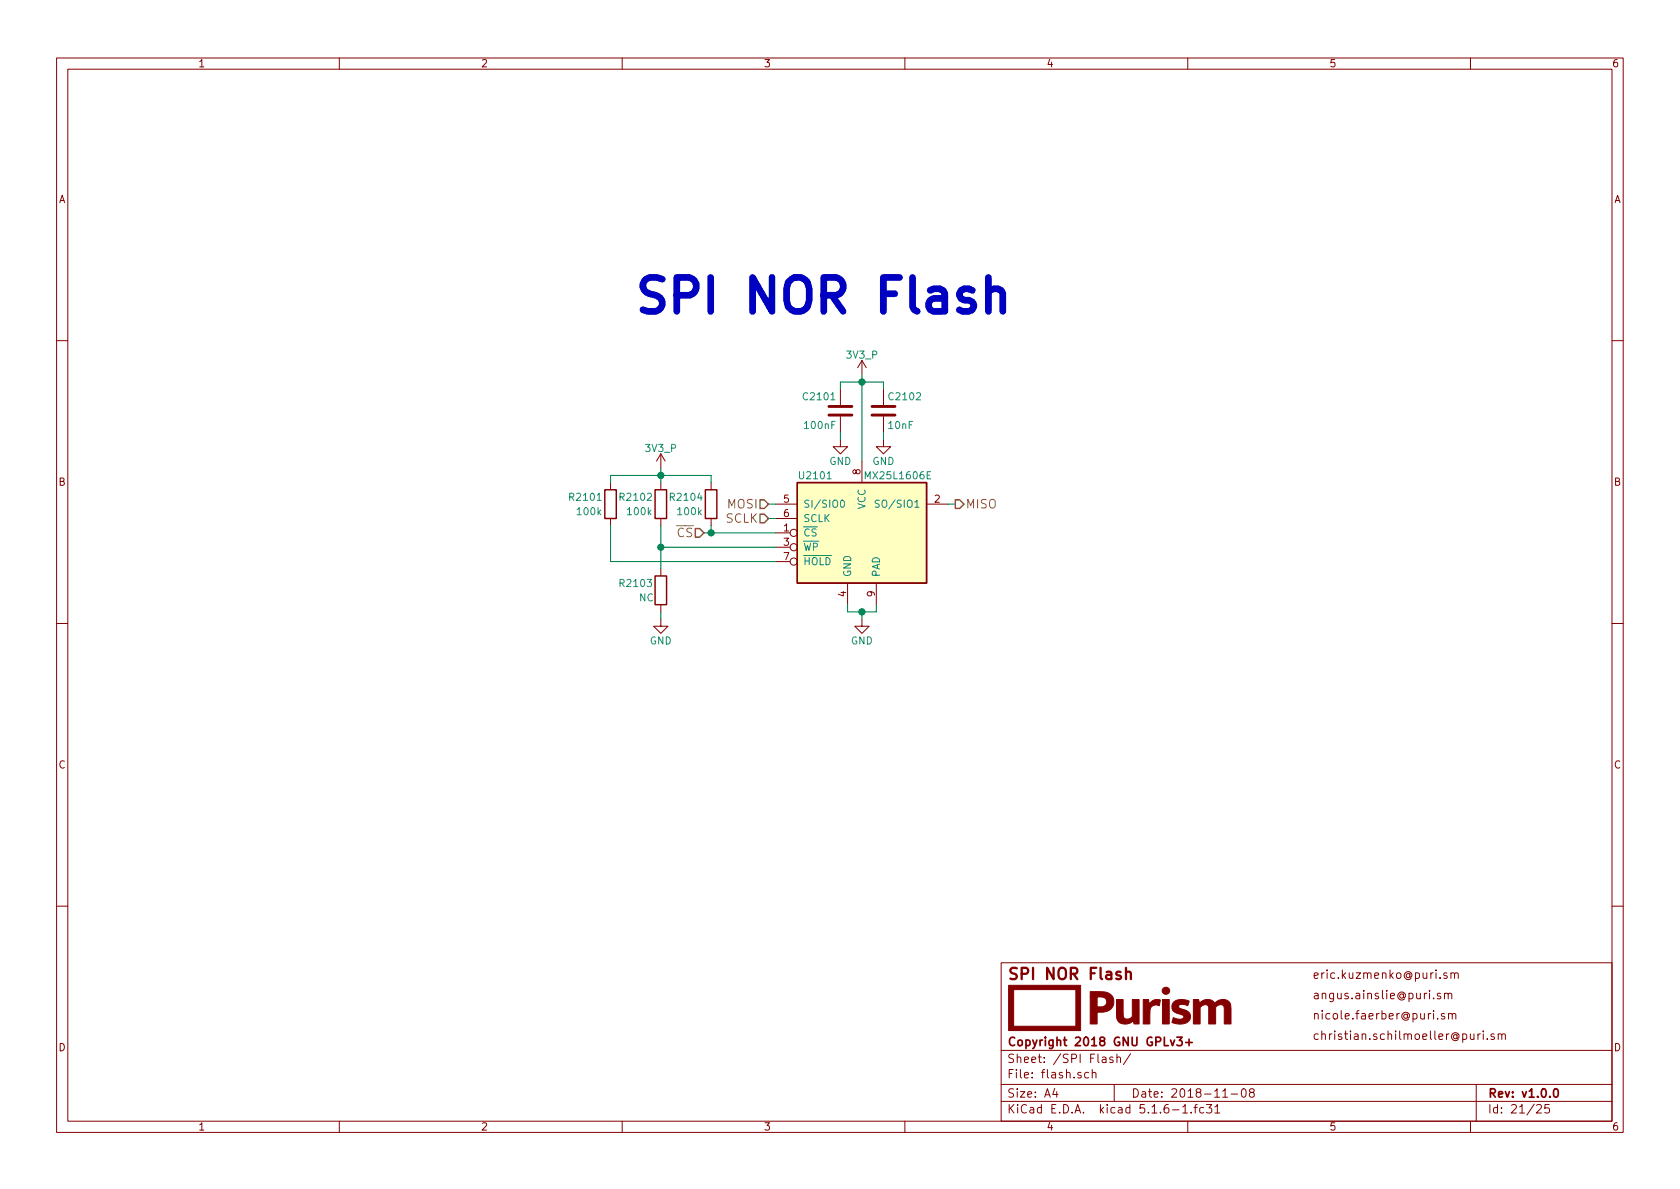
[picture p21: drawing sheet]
EESchema Schematic File Version 4
EELAYER 30 0
EELAYER END
$Descr A4 11693 8268
encoding utf-8
Sheet 21 25
Title "SPI NOR Flash"
Date "2018-11-08"
Rev "v1.0.0"
Comp "Copyright 2018 GNU GPLv3+"
Comment1 "eric.kuzmenko@puri.sm"
Comment2 "angus.ainslie@puri.sm"
Comment3 "nicole.faerber@puri.sm"
Comment4 "christian.schilmoeller@puri.sm"
$EndDescr
$Comp
L power:GND #PWR02105
U 1 1
P 6000 4300
F 0 "#PWR02105" H 6000 4050 50  0001 C CNN
F 1 "GND" H 6000 4150 50  0000 C CNN
F 2 "" H 6000 4300 50  0001 C CNN
F 3 "" H 6000 4300 50  0001 C CNN
	1    6000 4300
	1    0    0    -1  
$EndComp
$Comp
L dvk-mx8m-bsb:MX25L1606E U2101
U 1 1
P 6000 3700
F 0 "U2101" H 5675 4100 50  0000 C CNN
F 1 "MX25L1606E" H 6250 4100 50  0000 C CNN
F 2 "dvk-mx8m-bsb:MX25L1606EZNI" H 6800 3800 50  0001 C CNN
F 3 "http://www.macronix.com/Lists/Datasheet/Attachments/7465/MX25L1606E,%203V,%2016Mb,%20v1.9.pdf" H 6150 3600 50  0001 C CNN
F 4 "Macronix" H 6000 3700 60  0001 C CNN "MFG Name"
F 5 "MX25L1606EZNI-12G" H 6000 3700 60  0001 C CNN "MFG Part Num"
F 6 "MX25L1606EZNI-12G" H 6000 3700 60  0001 C CNN "Distrib PN"
F 7 "https://www.arrow.com/en/products/mx25l1606ezni-12g/macronix-international" H 6000 3700 60  0001 C CNN "Distrib Link"
F 8 "-" H 6000 3700 60  0001 C CNN "Tolerance"
F 9 "https://www.digikey.com/products/en/integrated-circuits-ics/memory/774?k=&pkeyword=&pv1291=5519&pv1291=7498&pv1291=5520&pv1291=3298&pv1291=9457&pv1291=9363&pv1291=4953&pv1291=6332&pv1291=4954&FV=8e80066%2Cmu100MHz%7C800%2Cmu104MHz%7C800%2Cmu33MHz%7C800%2Cmu40MHz%7C800%2Cmu52MHz%7C800%2Cmu54MHz%7C800%2Cmu56MHz%7C800%2Cmu65MHz%7C800%2Cmu66MHz%7C800%2Cmu75MHz%7C800%2Cmu80MHz%7C800%2Cmu86MHz%7C800%2C1f140000%2Cffe00306%2C23805c6%2C23805ca%2C23805dd%2C23805e2%2C23805ed%2C2380617%2C2380618%2C238063c%2C238063f%2C2380641%2C238067c%2C238067d%2C2380692%2C2380694&quantity=0&ColumnSort=1000011&page=1&pageSize=500" H 6000 3700 60  0001 C CNN "Others"
	1    6000 3700
	1    0    0    -1  
$EndComp
$Comp
L dvk-mx8m-bsb:3V3_P #PWR02104
U 1 1
P 6000 2600
F 0 "#PWR02104" H 6000 2450 50  0001 C CNN
F 1 "3V3_P" H 6000 2740 50  0000 C CNN
F 2 "" H 6000 2600 50  0001 C CNN
F 3 "" H 6000 2600 50  0001 C CNN
	1    6000 2600
	1    0    0    -1  
$EndComp
$Comp
L Device:C C2101
U 1 1
P 5850 2850
F 0 "C2101" H 5875 2950 50  0000 L CNN
F 1 "100nF" H 5875 2750 50  0000 L CNN
F 2 "Capacitor_SMD:C_0402_1005Metric" H 5888 2700 50  0001 C CNN
F 3 "" H 5850 2850 50  0001 C CNN
	1    5850 2850
	-1   0    0    -1  
$EndComp
$Comp
L Device:C C2102
U 1 1
P 6150 2850
F 0 "C2102" H 6175 2950 50  0000 L CNN
F 1 "10nF" H 6175 2750 50  0000 L CNN
F 2 "Capacitor_SMD:C_0402_1005Metric" H 6188 2700 50  0001 C CNN
F 3 "" H 6150 2850 50  0001 C CNN
	1    6150 2850
	1    0    0    -1  
$EndComp
$Comp
L power:GND #PWR02103
U 1 1
P 5850 3050
F 0 "#PWR02103" H 5850 2800 50  0001 C CNN
F 1 "GND" H 5850 2900 50  0000 C CNN
F 2 "" H 5850 3050 50  0001 C CNN
F 3 "" H 5850 3050 50  0001 C CNN
	1    5850 3050
	1    0    0    -1  
$EndComp
$Comp
L power:GND #PWR02106
U 1 1
P 6150 3050
F 0 "#PWR02106" H 6150 2800 50  0001 C CNN
F 1 "GND" H 6150 2900 50  0000 C CNN
F 2 "" H 6150 3050 50  0001 C CNN
F 3 "" H 6150 3050 50  0001 C CNN
	1    6150 3050
	1    0    0    -1  
$EndComp
Text HLabel 5350 3500 0    60   Input ~ 0
MOSI
Text HLabel 6650 3500 2    60   Output ~ 0
MISO
Text HLabel 5350 3600 0    60   Input ~ 0
SCLK
Text HLabel 4900 3700 0    60   Input ~ 0
~CS
$Comp
L Device:R R2101
U 1 1
P 4250 3500
F 0 "R2101" H 4075 3550 50  0000 C CNN
F 1 "100k" H 4100 3450 50  0000 C CNN
F 2 "Resistor_SMD:R_0402_1005Metric" V 4180 3500 50  0001 C CNN
F 3 "" H 4250 3500 50  0001 C CNN
	1    4250 3500
	1    0    0    -1  
$EndComp
$Comp
L dvk-mx8m-bsb:3V3_P #PWR02101
U 1 1
P 4600 3250
F 0 "#PWR02101" H 4600 3100 50  0001 C CNN
F 1 "3V3_P" H 4600 3390 50  0000 C CNN
F 2 "" H 4600 3250 50  0001 C CNN
F 3 "" H 4600 3250 50  0001 C CNN
	1    4600 3250
	1    0    0    -1  
$EndComp
$Comp
L Device:R R2102
U 1 1
P 4600 3500
F 0 "R2102" H 4425 3550 50  0000 C CNN
F 1 "100k" H 4450 3450 50  0000 C CNN
F 2 "Resistor_SMD:R_0402_1005Metric" V 4530 3500 50  0001 C CNN
F 3 "" H 4600 3500 50  0001 C CNN
	1    4600 3500
	1    0    0    -1  
$EndComp
$Comp
L Device:R R2103
U 1 1
P 4600 4100
F 0 "R2103" H 4425 4150 50  0000 C CNN
F 1 "NC" H 4500 4050 50  0000 C CNN
F 2 "Resistor_SMD:R_0402_1005Metric" V 4530 4100 50  0001 C CNN
F 3 "" H 4600 4100 50  0001 C CNN
	1    4600 4100
	1    0    0    -1  
$EndComp
Wire Wire Line
	5850 2700 5850 2650
Wire Wire Line
	5850 2650 6000 2650
Wire Wire Line
	6150 2650 6150 2700
Wire Wire Line
	6000 2600 6000 2650
Connection ~ 6000 2650
Wire Wire Line
	5850 3000 5850 3050
Wire Wire Line
	6150 3000 6150 3050
Wire Wire Line
	5900 4200 5900 4250
Wire Wire Line
	5900 4250 6000 4250
Wire Wire Line
	6100 4250 6100 4200
Wire Wire Line
	6000 4300 6000 4250
Connection ~ 6000 4250
Wire Wire Line
	5350 3500 5400 3500
Wire Wire Line
	5350 3600 5400 3600
Wire Wire Line
	4900 3700 4950 3700
Wire Wire Line
	6600 3500 6650 3500
Wire Wire Line
	4250 3900 5400 3900
Wire Wire Line
	4250 3900 4250 3650
Wire Wire Line
	5400 3800 4600 3800
Wire Wire Line
	4250 3300 4250 3350
Wire Wire Line
	4600 3650 4600 3800
Wire Wire Line
	4250 3300 4600 3300
Connection ~ 4600 3800
$Comp
L power:GND #PWR02102
U 1 1
P 4600 4300
F 0 "#PWR02102" H 4600 4050 50  0001 C CNN
F 1 "GND" H 4600 4150 50  0000 C CNN
F 2 "" H 4600 4300 50  0001 C CNN
F 3 "" H 4600 4300 50  0001 C CNN
	1    4600 4300
	1    0    0    -1  
$EndComp
Wire Wire Line
	4600 4300 4600 4250
Text Notes 4400 2200 0    236  ~ 47
SPI NOR Flash
$Comp
L Device:R R2104
U 1 1
P 4950 3500
F 0 "R2104" H 4775 3550 50  0000 C CNN
F 1 "100k" H 4800 3450 50  0000 C CNN
F 2 "Resistor_SMD:R_0402_1005Metric" V 4880 3500 50  0001 C CNN
F 3 "" H 4950 3500 50  0001 C CNN
	1    4950 3500
	1    0    0    -1  
$EndComp
Wire Wire Line
	4950 3650 4950 3700
Connection ~ 4950 3700
Wire Wire Line
	4600 3350 4600 3300
Wire Wire Line
	4950 3300 4950 3350
Connection ~ 4600 3300
Wire Wire Line
	6000 2650 6150 2650
Wire Wire Line
	6000 2650 6000 3200
Wire Wire Line
	6000 4250 6100 4250
Wire Wire Line
	4600 3800 4600 3950
Wire Wire Line
	4950 3700 5400 3700
Wire Wire Line
	4600 3300 4950 3300
Wire Wire Line
	4600 3300 4600 3250
$EndSCHEMATC
